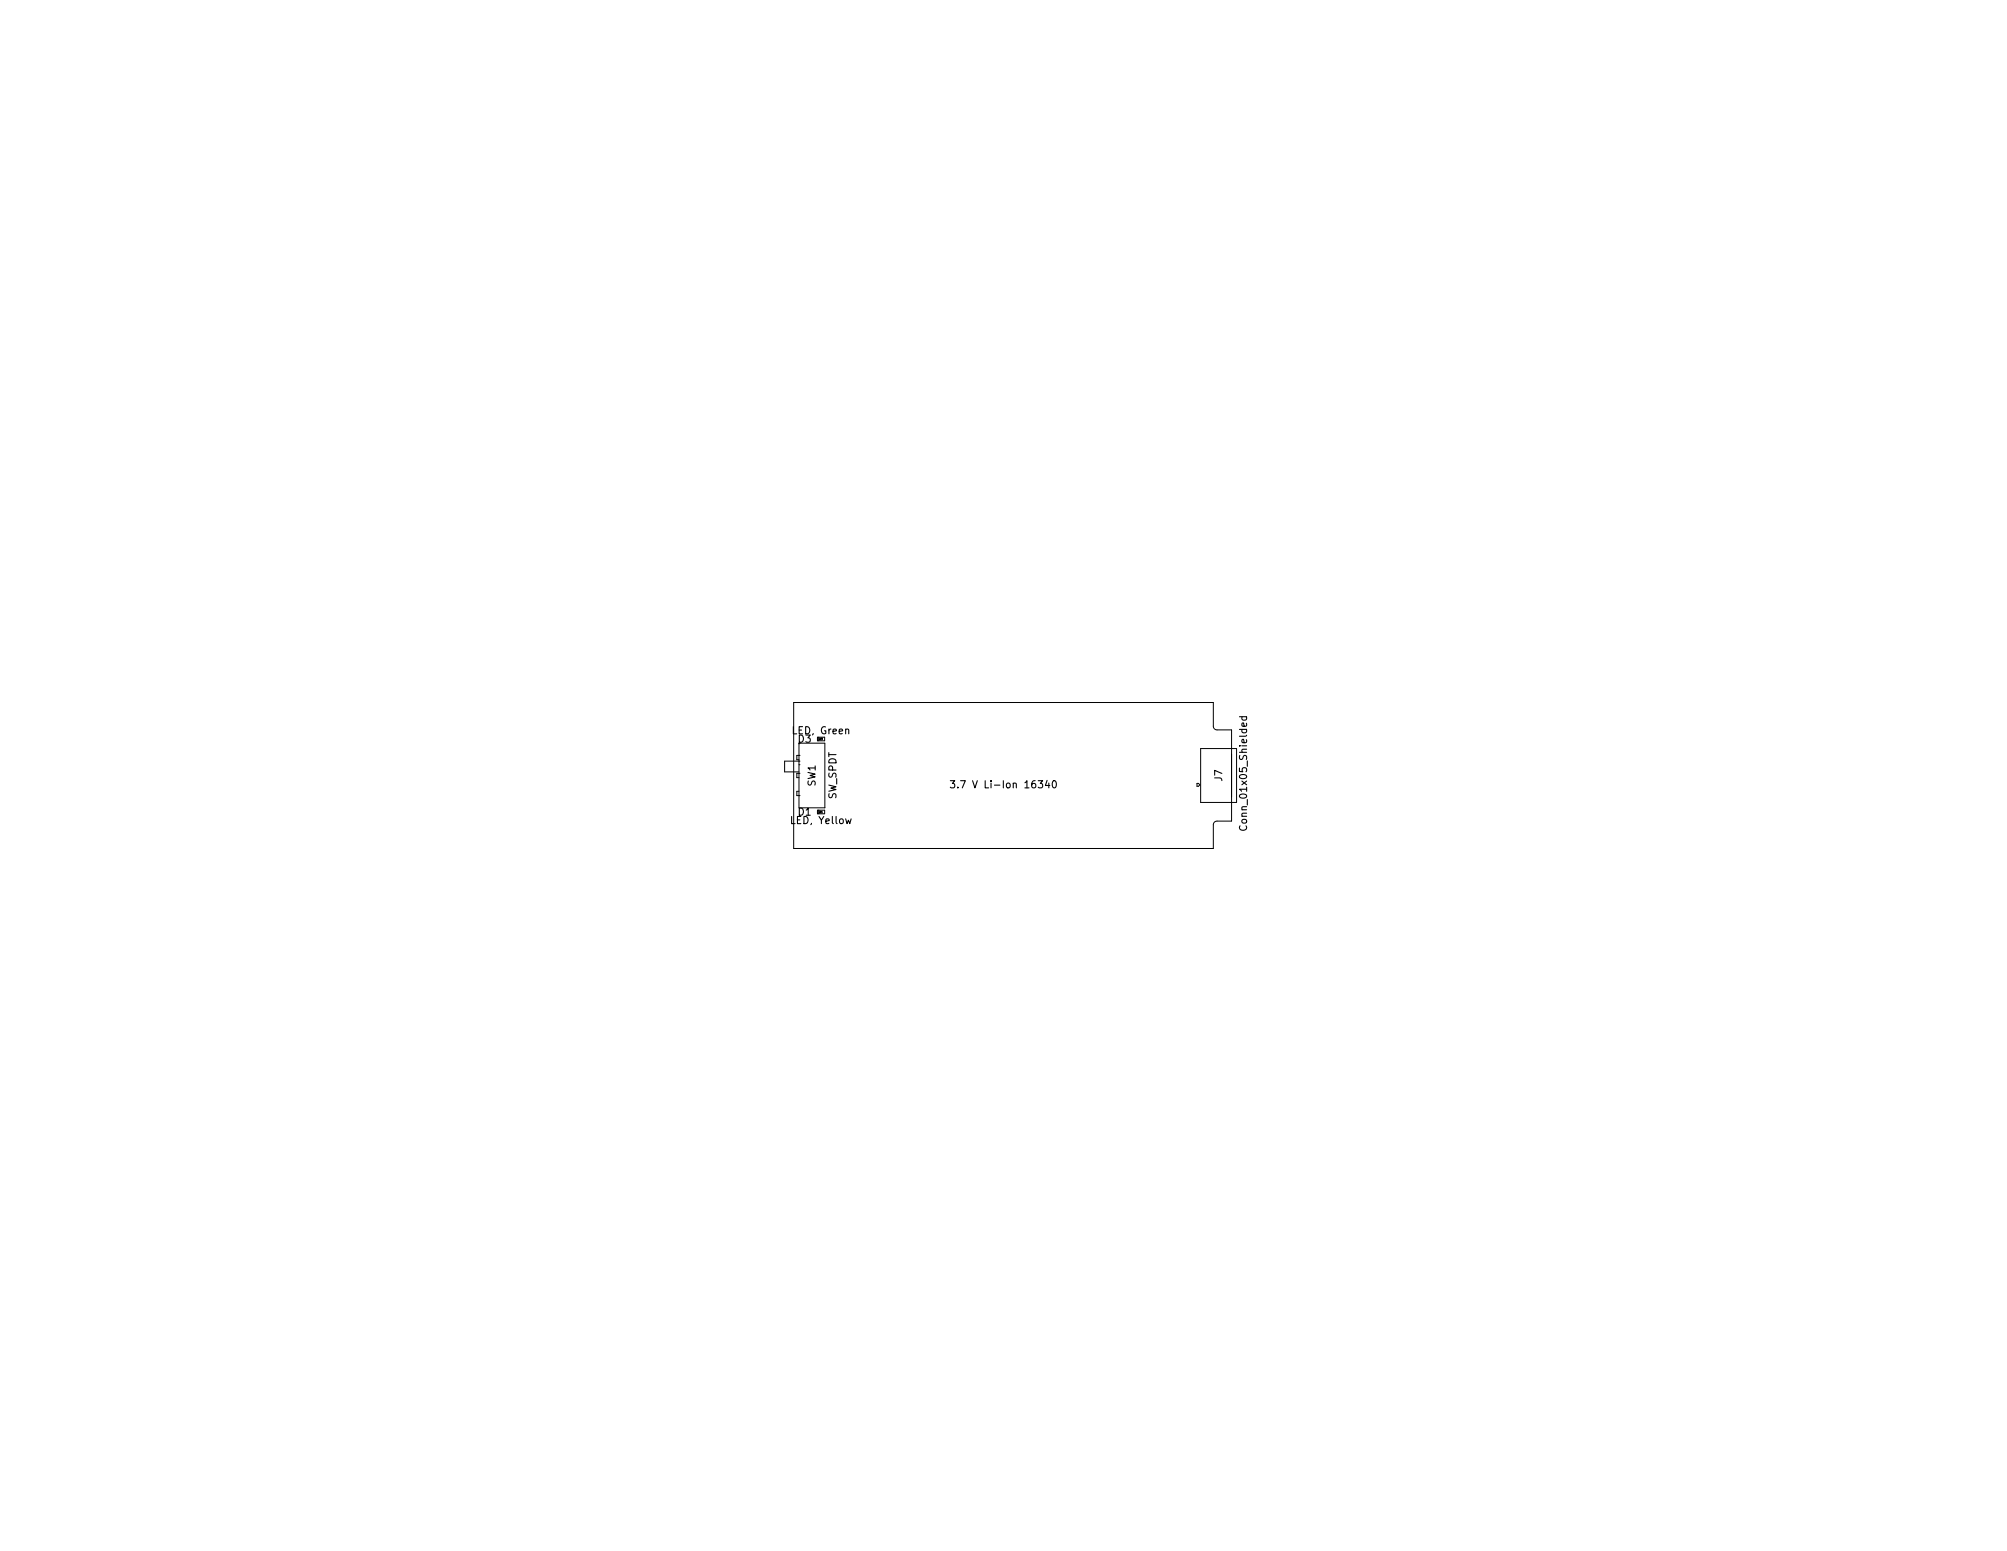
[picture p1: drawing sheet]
<svg xmlns="http://www.w3.org/2000/svg" width="279mm" height="216mm" viewBox="0 0 279 216" stroke-linecap="round" stroke-linejoin="round" font-family="sans-serif">
<defs><g id="words">
<g font-size="1.4">
<text x="110.5" y="102.2">LED, Green</text>
<text x="111.1" y="103.4">D3</text>
<text x="111.1" y="113.5">D1</text>
<text x="113.5" y="109.5" transform="rotate(-90 113.5 109.5)">SW1</text>
<text x="116.4" y="111.3" transform="rotate(-90 116.4 111.3)">SW_SPDT</text>
<text x="133.9" y="109.7">3.7 V Li-Ion 16340</text>
<text x="170.1" y="108.7" transform="rotate(-90 170.1 108.7)">J7</text>
<text x="110.3" y="114.7">LED, Yellow</text>
<text x="173.6" y="115" transform="rotate(-90 173.6 115)">Conn_01x05_Shielded</text>
</g>
<g font-size=".3">
<text x="114.1" y="103">D3</text>
<text x="114.1" y="113.2">D1</text>
</g>
</g></defs>
<g fill="none" stroke="#000" stroke-width=".14">
<path d="M110.5 97.8h58.4v3.3a.51 .51 0 0 0 .5 .5h2v12.7h-2a.51 .51 0 0 0-.5 .5v3.3h-58.4zM111.2 106.4h.1M111.2 107.7h.1M111.2 105.1h.1M111.2 110.8h.1M111.2 106h.1M111.2 103.4h3.6v9.1h-3.6v-9M111.2 107.7h-.3v.5h.3M111.2 105.1h-.3v.7h.3M111.2 110.1h-.3v.7h.3M111.2 106h-2v1.4h2M113.8 102.6v.5h1v-.5"/>
<path d="M113.8 113.3v-.5h1v.5M113.9 102.6v.5M113.9 112.8v.5M114 102.6v.5M114 112.8v.5M166.6 109.1h.2l.2 .1-.2 .3h-.2zM167.1 104.2h5v7.5h-5z"/>
</g>
<path d="M172.5 99.8h1M172.9 99.8v.3l.2 .1 .4-.1v-.3M132.3 108.7h.6l-.3 .4h.3v.5l-.2 .1-.4-.1M133.3 109.6v.1M145.8 108.6l-.3 .7h.7M146 109v.7M146.6 108.8l.1-.1a.53 .53 0 0 1 .4 .5 .53 .53 0 0 1-.4 .5l-.1-.1-.1-.3zM172.6 115a.47 .47 0 0 0 .4 .6 .47 .47 0 0 0 .5-.5v-.1" fill="none" stroke="#000" stroke-width=".15"/>
<use href="#words"/>
</svg>
